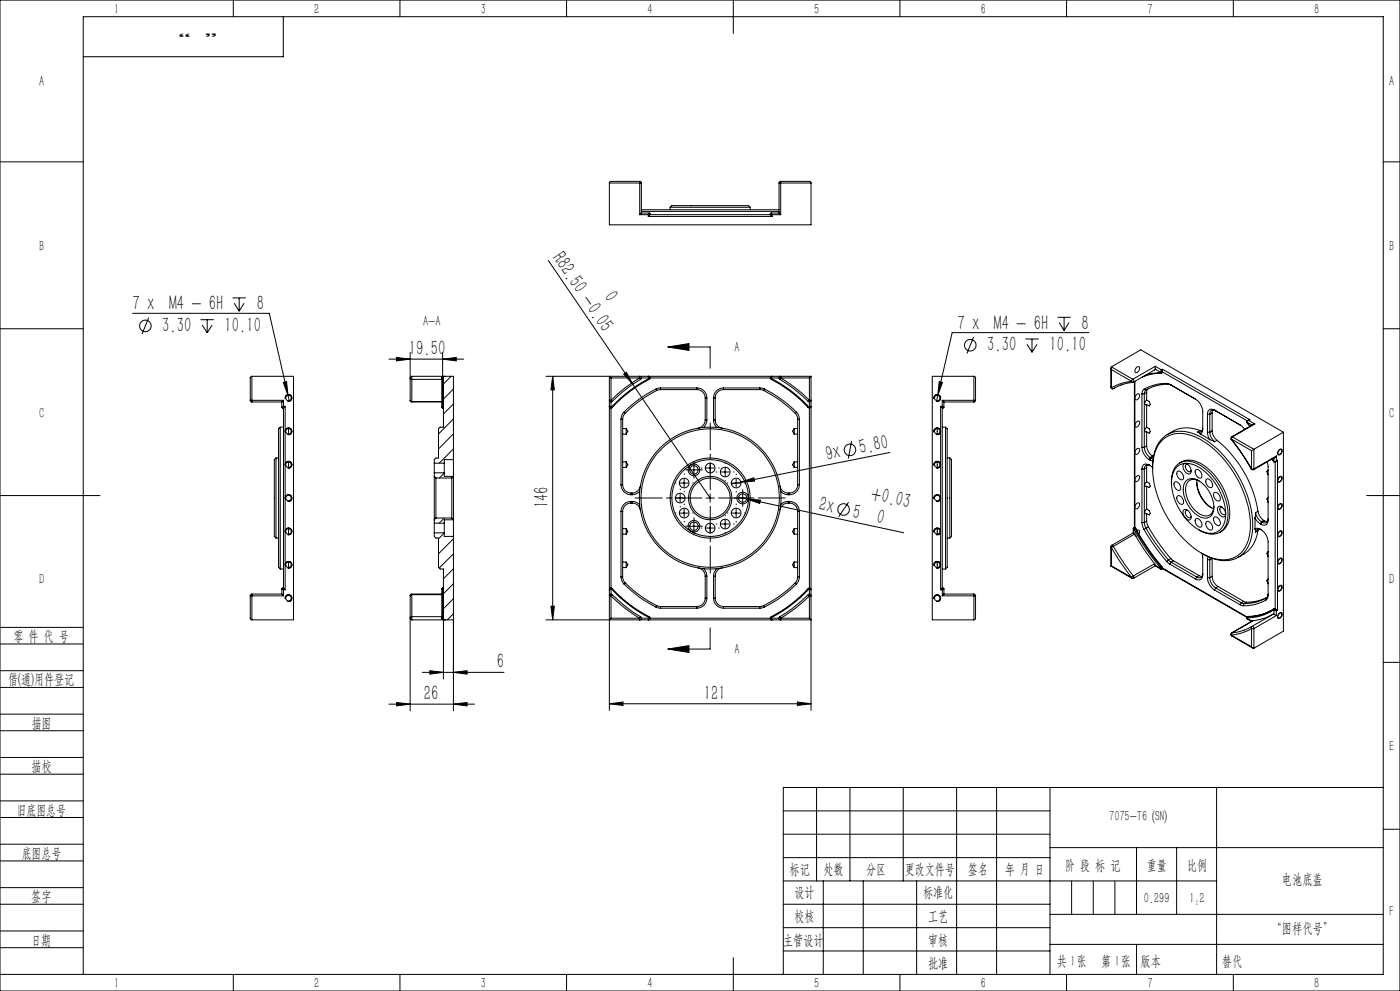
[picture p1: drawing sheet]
<svg xmlns="http://www.w3.org/2000/svg" width="420mm" height="297mm" viewBox="0 0 420 297" stroke-linecap="round" stroke-linejoin="round" font-family="sans-serif">
<defs><g id="words">
<g font-size="6.3">
<text x="165.5" y="77.4" transform="rotate(56 165.5 77.4)">R82.50 -0.05</text>
<text x="181.1" y="89.1" transform="rotate(56 181.1 89.1)">0</text>
<text x="39.8" y="93">7 x M4 - 6H</text>
<text x="77" y="93">8</text>
<text x="48.7" y="99.5">3.30</text>
<text x="67.4" y="99.5">10.10</text>
<text x="287.2" y="98.8">7 x M4 - 6H</text>
<text x="324.5" y="98.8">8</text>
<text x="122.7" y="106.4">19.50</text>
<text x="296.1" y="105.3">3.30</text>
<text x="314.9" y="105.3">10.10</text>
<text x="258.2" y="136.1" transform="rotate(-11 258.2 136.1)">5.80</text>
<text x="248.1" y="138.1" transform="rotate(-11 248.1 138.1)">9x</text>
<text x="261.1" y="149.9" transform="rotate(12 261.1 149.9)">+0.03</text>
<text x="164.6" y="152.4" transform="rotate(-90 164.6 152.4)">146</text>
<text x="245.5" y="152.9" transform="rotate(12 245.5 152.9)">2x</text>
<text x="255.5" y="155.1" transform="rotate(12 255.5 155.1)">5</text>
<text x="262.8" y="156.6" transform="rotate(12 262.8 156.6)">0</text>
<text x="149" y="200.2">6</text>
<text x="127.2" y="209.8">26</text>
<text x="211.2" y="209.6">121</text>
</g>
<g font-size="4.4">
<text x="34.2" y="4.1">1</text>
<text x="94.2" y="4.1">2</text>
<text x="144.2" y="4.1">3</text>
<text x="194.2" y="4.1">4</text>
<text x="244.2" y="4.1">5</text>
<text x="294.2" y="4.1">6</text>
<text x="344.2" y="4.1">7</text>
<text x="394.2" y="4.1">8</text>
<text x="11.7" y="25.9">A</text>
<text x="416.7" y="25.9">A</text>
<text x="11.7" y="75.1">B</text>
<text x="416.7" y="75.1">B</text>
<text x="126.9" y="97.7">A-A</text>
<text x="220.3" y="105.5">A</text>
<text x="11.7" y="125.1">C</text>
<text x="416.7" y="125.1">C</text>
<text x="11.7" y="175.1">D</text>
<text x="416.7" y="175.1">D</text>
<text x="4" y="192">零 件 代 号</text>
<text x="220.3" y="196">A</text>
<text x="2.5" y="205.1">借(通)用件登记</text>
<text x="9.5" y="218.1">描图</text>
<text x="416.7" y="225.1">E</text>
<text x="9.5" y="231.1">描校</text>
<text x="5" y="244.2">旧底图总号</text>
<text x="332.8" y="246.2">7075-T6 (SN)</text>
<text x="6.5" y="257.2">底图总号</text>
<text x="236.9" y="261.9">标记</text>
<text x="247.1" y="261.9">处数</text>
<text x="259.9" y="261.9">分区</text>
<text x="271.5" y="261.9">更改文件号</text>
<text x="290.4" y="261.9">签名</text>
<text x="301.5" y="261.9">年 月 日</text>
<text x="319.5" y="260.6">阶 段 标 记</text>
<text x="344" y="260.6">重量</text>
<text x="356.1" y="260.6">比例</text>
<text x="238.3" y="268.9">设计</text>
<text x="276.9" y="268.9">标准化</text>
<text x="384.6" y="264.8">电池底盖</text>
<text x="9.4" y="270.1">签字</text>
<text x="343.2" y="270.7">0.299</text>
<text x="356.8" y="270.7">1:2</text>
<text x="416.8" y="274.4">F</text>
<text x="238.3" y="276.1">校核</text>
<text x="278.4" y="276">工艺</text>
<text x="381.5" y="279.6">“图样代号”</text>
<text x="9.4" y="283.2">日期</text>
<text x="234.9" y="283.3">主管设计</text>
<text x="278.4" y="283.3">审核</text>
<text x="278.4" y="290.2">批准</text>
<text x="317.1" y="289.4">共 张</text>
<text x="321.1" y="289.4">1</text>
<text x="330.3" y="289.4">第 张</text>
<text x="334.5" y="289.4">1</text>
<text x="342.1" y="289.4">版本</text>
<text x="34.2" y="296.2">1</text>
<text x="94.2" y="296.2">2</text>
<text x="144.2" y="296.2">3</text>
<text x="194.2" y="296.2">4</text>
<text x="244.2" y="296.2">5</text>
<text x="294.2" y="296.2">6</text>
<text x="344.2" y="296.2">7</text>
<text x="394.2" y="296.2">8</text>
</g>
<text font-size="4.4" fill="#0a0605" x="366.6" y="289.4">替代</text>
<g font-size="4.1" fill="#0a0605">
<text x="57.3" y="8" transform="rotate(-180 57.3 8)">”</text>
<text x="65.3" y="8" transform="rotate(-180 65.3 8)">“</text>
</g>
</g></defs>
<g fill="none" stroke="#000" stroke-width=".3">
<path d="M0 0h420v297h-420zM70 0v5M85 5v12h-60M120 0v5M170 0v5M220 0v10M270 0v5M320 0v5M370 0v5M0 48.5h25M182.8 54.9v12.5h60.5v-12.5M182.8 54.9h9.1"/>
<path d="M191.9 54.4l.5 .5M191.9 54.4h-8.7l-.4 .5M191.9 54.4v.5M191.9 54.9h.5M191.9 54.9v9.4M192.4 54.9v8.9M233.7 54.9h.5M233.7 54.9v8.9M234.2 54.4l-.5 .5M234.2 54.4v.5M234.2 54.4h8.7l.4 .5M234.2 54.9v9.4"/>
<path d="M234.2 54.9h9.1M415 48.5h5M164.5 78.1l48.5 71.2M191.9 64.3h2.6M192.4 63.8l-.5 .5M192.4 63.4h41.3M192.4 62.9h41.3M192.4 63.8h2.4M194.5 64.3v.6M194.5 64.9h37.1M194.8 63.8l-.3 .5M194.8 63.8l.2 .3"/>
<path d="M195 64.3l-.5 .6M195 64.1l-.5 .2M195 64.1v.2M195 64.3h36.1M201 62.1h24.1M201 62.1a2.09 2.09 0 0 1 2.2-.5h19.4a2.54 2.54 0 0 1 2.5 .5M201 62.1v.8M225.1 62.1v.8M231.1 64.3l.5 .6M231.1 64.1l.5 .2M231.1 64.1v.2M231.4 63.8l.2 .5"/>
<path d="M231.4 63.8l-.3 .3M231.4 63.8h2.3M231.6 64.3h2.6M231.6 64.3v.6M233.7 63.8l.5 .5M0 98.5h25M39.8 93.9h41l5.6 24.6M44.6 95.2l-2 5M60.2 95.8h3.9M60.7 97.4l1.5 2.4M62.2 95.8v4M63.6 97.4l-1.4 2.4"/>
<path d="M69.8 89.3h3.9M70.3 90.9l1.5 2.4M71.8 89.3v4M73.2 90.9l-1.4 2.4M317.3 95.1h3.9M317.7 96.7l1.5 2.4M319.2 95.1v4M320.7 96.7l-1.5 2.4M326.6 99.7h-41l-4.3 18.8M415 98.5h5M75.1 120l.5 .5M75.1 120h.5"/>
<path d="M75.6 112.8l-.5 .4v6.8M75.6 120v.5M75.6 112.8h12.5v73h-12.5M75.6 120h9.5M75.6 112.8v7.2M85 114.6l1-.2 .4 4.1zM85.1 120l-.5 .5M85.1 120v1.8M85.6 119.5a1 1 0 0 1 .9-1.2 1 1 0 0 1 1 1 1 1 0 0 1-1.2 .9M86.4 118.5l.3 1.6M116.7 107.6h22.4M119 107.1l4 .5-4 .6z"/>
<path d="M123 105.6v7.7M123 120l.5 .5M123 113.3l.5 .4M123 113.3v6.7M123 120l.5 .3M123.5 112.8v.9M123.5 112.8l-.5 .5M123.5 113.7v6.6M123.5 112.8h12.5v25M123.5 113.7h9M132.5 113.3l.5-.5-.2 .5M132.5 113.5l.3 .2"/>
<path d="M132.5 113.3v.2M132.5 113.3h.3M132.5 113.5v8.5M132.8 107.6l4.1-.5v1.1zM132.8 105.6v7.7M132.8 113.3v.4M132.8 113.7v8.4M132.8 113.7h.2M133.5 112.8l-.5 .4v14.8h-1l-.4 .5v8.8h-.8l-.5 .5v1M135.4 112.8l-2.4 2.3M136 116.6l-3 3M163.8 112.8h79.5"/>
<path d="M165.8 112.8l.5 4h-1zM165.8 112.8v73M183.3 113.3l-.5-.5v100.1M183.3 120h-.4a.44 .44 0 0 0 .2 .5 .44 .44 0 0 0 .6-.2M183.3 120l.4 .3M183.3 113.3v6.7M183.3 113.3h8.6M187.1 112.1l.8-.6 1.9 3.7zM191.9 113.3v-.4a.44 .44 0 0 1 .5 .3 .44 .44 0 0 1-.2 .5M191.9 113.3a42.4 42.4 0 0 0-8.6 6.7M191.9 113.3l.3 .4M192.2 113.7a42.7 42.7 0 0 0-8.5 6.6"/>
<path d="M192.4 113.3h2.4M194.6 113.5a40.7 40.7 0 0 0-11.1 8.5M194.6 113.5l.1 .2M194.7 113.7a40.3 40.3 0 0 0-11 8.4M194.8 113.3l-.2 .2M194.8 113.3l-.3-.5 .5 .5M194.8 113.3h.2M195 113.3l-.3 .4M195 113.3h36.1M196.8 116.6a35.2 35.2 0 0 0-9.6 6.9M196.8 116.6l.2 .4M197 117a35.7 35.7 0 0 0-9.5 6.9"/>
<path d="M198.2 116.3l-1.4 .3M198.2 116.8l-1.2 .2M198.2 116.3h10.9M198.2 116.3v.5M198.2 116.8h10.9M200.3 104l6.4-1v2zM200.3 104h12.7v6.3M209.1 116.3a2.99 2.99 0 0 1 3 3M209.1 116.8a2.53 2.53 0 0 1 2.5 2.5M209.1 116.3v.5M211.6 119.3v6.6M211.6 119.3h.5"/>
<path d="M212.1 119.3v6.6M214.1 119.3v6.6M214.1 119.3h.5M214.6 119.3v6.6M217.1 116.3a2.99 2.99 0 0 0-3 3M217.1 116.8a2.53 2.53 0 0 0-2.5 2.5M217.1 116.3h10.9M217.1 116.3v.5M217.1 116.8h10.9M228 116.3l1.3 .3M228 116.8l1.1 .2M228 116.3v.5"/>
<path d="M229.1 117a35.7 35.7 0 0 1 9.5 6.9M229.3 116.6a36.7 36.7 0 0 1 9.6 6.9M229.3 116.6l-.2 .4M231.1 113.3l.3 .4M231.1 113.3h.3M231.1 113.3l.5-.5-.2 .5M231.4 113.3l.1 .2M231.4 113.3h2.3M231.4 113.7a40.3 40.3 0 0 1 11 8.4M231.5 113.5l-.1 .2M231.5 113.5a40.7 40.7 0 0 1 11.1 8.5M234 113.7a42.7 42.7 0 0 1 8.5 6.6"/>
<path d="M234.2 113.3v-.4a.44 .44 0 0 0-.5 .3 .44 .44 0 0 0 .3 .5M234.2 113.3l-.2 .4M234.2 113.3a42.4 42.4 0 0 1 8.6 6.7M234.2 113.3h8.6M242.8 120l-.3 .3M242.8 120h.4a.41 .41 0 0 1-.2 .5 .41 .41 0 0 1-.5-.2M242.8 113.3v6.7M243.3 112.8l-.5 .5M243.3 112.8v100.1M280.2 119.5a.99 .99 0 0 1 .9-1.2 .99 .99 0 0 1 1.1 1.1 .99 .99 0 0 1-1.3 .8M281.3 118.5l-.3 1.6M281.8 114.4l1 .2-1.5 3.9z"/>
<path d="M282.7 120l.5 .5M282.7 120v1.8M282.7 120h9.5M292.1 101l-2 4.9M292.2 112.8l.5 .4v6.8M292.2 120h.5M292.2 120v.5M292.2 112.8h-12.5v73h12.5M292.2 112.8v7.2M292.7 120l-.5 .5M307.6 101.6h4M308.1 103.2l1.5 2.4"/>
<path d="M309.6 101.6v4M311.1 103.2l-1.5 2.4M333.3 116.1a.49 .49 0 0 0 .7 .4M333.3 116.1l.1 .1M333.3 110.3v5.8M333.4 110v.8M333.4 116.2l.6 .3M333.4 110l6.4 3.7M333.4 110l8.8-5.2 42.8 24.7M333.4 110.8l6.1 3.5M333.4 110.8v5.4M334.3 116.3l-.3 .2"/>
<path d="M336.4 115.4l-2.4 1.1M339.5 114.3a14.2 14.2 0 0 0-6.1 1.9M339.5 114.3l.4 .3M339.8 113.7l-.3 .6M339.8 113.7l.3 .3v.5M339.9 114.6l-3.6 .8M340.1 114.5l-.2 .1M340.3 114.4v43.6M340.5 114.3v43.8M340.8 118.5a.62 .62 0 0 1 1-.4 .62 .62 0 0 1-.1 1.1 .61 .61 0 0 1-.6 .7 .61 .61 0 0 1-.6-.8zM340.8 110.3a.63 .63 0 0 1 1-.3 .63 .63 0 0 1-.1 1 .62 .62 0 0 1-.5 .7 .62 .62 0 0 1-.7-.5zM342.6 118v16.1"/>
<path d="M342.6 118h.7M343.2 116.7l-.4 .3-.2 1M343.2 116.7l.6 .2M343.3 118v16.1M343.8 116.9l-.4 .4-.1 .7M343.9 116.8l-.1 .1M344 119.9a.8 .8 0 0 0-.5 .7 .8 .8 0 0 0 .3 .7l.2-.1M344 117.6v2.3M344 119.9l.8 .4 .3 .9-.3 .5-.8-.5M344 117.6l-.7 .4M344.4 116.6l-.4 1M346.4 112l-3.7 1"/>
<path d="M346.6 109.8v.8M346.6 110.6l-6.5 3.9M346.6 109.8l1.8 1M346.6 109.8l-6.8 3.9M346.6 110.6l1.6 1M348.1 111.7l.2 .1M348.1 111.7l-2.1 .2-2.2 .5M348.2 111.6h.4M348.2 111.6l-.1 .1M348.3 111.8l-2 .2M348.4 110.8l.2 .8M348.4 110.8l-.2 .8"/>
<path d="M348.5 111.8h-.2M348.6 111.6l-.1 .2M348.8 111.5l-.3 .3M348.8 110.7v.8M348.8 110.7l26.2 15.1M348.8 110.7l-.4 .1M348.8 111.5l25.4 14.6M350 114.9l1 .3M350 114.9a13.7 13.7 0 0 0-6.8 1.8M350 114.9l.5 .3M350.5 115.2l.8 .2M350.5 115.2a13.4 13.4 0 0 0-6.7 1.7"/>
<path d="M351 115.2l7.7 4.5a4.6 4.6 0 0 1 2.1 3.6v5.4a1.53 1.53 0 0 1-.7 1.4M351 115.2l.3 .2M351.3 115.4l7.4 4.3M75.6 120.5h9M82.8 137.3v24M82.8 137.3a2.26 2.26 0 0 0-.5 2.3v21.2l.5 .5M82.8 137.3h.8M84.1 128v42.5M84.1 128l-.5 .5v41.5l.5 .5M84.1 128h1M84.6 122l.2 .3M84.6 120.5v1.5"/>
<path d="M84.8 122.3h.3M85.1 121.8l-.3 .5M85.1 121.8l-.5 .2M85.1 121.8h.4M85.1 122.3v53.9M85.5 121.8l-.4 .5M85.5 121.8v54.9M85.6 129.5a1.01 1.01 0 0 1 .9-1.2 1.01 1.01 0 0 1 1.1 1.1 1.01 1.01 0 0 1-1.3 .8M85.6 139.5a1 1 0 0 1 .9-1.2 1 1 0 0 1 1 1 1 1 0 0 1-1.2 .9M86.6 128.4v1.7M86.6 138.4v1.7M123.5 120.3v.2"/>
<path d="M123.5 120.5h9M123.5 120.3h9M130.3 138.8v2.9M130.3 138.8h3M132.5 122l.3 .1M132.5 122l.3 .3M132.8 122.1v.2M132.8 122.3h.2M132.8 122.1h.2M133.3 138.8v2.9M136 121.1l-3 3M136 125.6l-4.4 4.5"/>
<path d="M136 130l-4.4 4.5M136 134.5l-4.2 4.3M136 137.8v5M136 137.8h-2.7v1M183.3 122v.3M183.3 122l-.5-.2 .5 .5M183.3 120.5v1.5M183.3 122.3v53.9M183.5 122l.2 .1M183.5 122h-.2M183.7 122.1l-.4 .2M186.3 125.7v19.6"/>
<path d="M186.3 125.7h.5M186.8 125.7v19.6M186.8 128.4h1.1M186.8 130.1h1.1M186.8 138.4h1.1M187.2 123.5l-.7 1-.2 1.2M187.2 123.5l.3 .4M187.5 123.9l-.6 1-.1 .8M187.9 128.4v1.7M187.9 138.4v1.7M187.9 128.4l.4 .9-.4 .8M187.9 138.4l.4 .9-.4 .8"/>
<path d="M207.3 139.3a11.5 11.5 0 0 1 17.2 10M207.3 139.3a11.5 11.5 0 0 0 0 19.9M208.2 139.6v2.5M211.6 125.9a2.51 2.51 0 0 1-2.1 2.4M211.6 125.9h.5M212.1 125.9a3.2 3.2 0 0 1-1.1 2.2M213 139v2.5M214.1 125.9a2.84 2.84 0 0 0 1 2.2M214.1 125.9h.5M214.6 125.9a2.51 2.51 0 0 0 2 2.4M238.3 128.4v1.7M238.3 138.4v1.7"/>
<path d="M238.3 128.4h1M238.3 130.1h1M238.3 138.4h1M238.3 128.4l-.5 .9 .5 .8M238.3 138.4l-.5 .9 .5 .8M238.6 123.9l.5 .8 .2 1M238.9 123.5l.7 1 .2 1.2M238.9 123.5l-.3 .4M239.3 125.7h.5M239.3 125.7v19.6M239.8 125.7v19.6M242.4 122.1l.4 .2"/>
<path d="M242.6 122l-.2 .1M242.6 122h.2M242.8 122v.3M242.8 122l.5-.2-.5 .5M242.8 120.5v1.5M242.8 122.3v53.9M255.5 132.2l-1 5.2M267 135.6l-44.7 8.9M280.2 129.5a1 1 0 0 1 .9-1.2 1 1 0 0 1 1.1 1.1 1 1 0 0 1-1.3 .8M280.2 139.5a.99 .99 0 0 1 .9-1.2 .99 .99 0 0 1 1.1 1.1 .99 .99 0 0 1-1.3 .8M281.2 128.4v1.7M281.2 138.4v1.7"/>
<path d="M282.2 121.8l.5 .5M282.2 121.8h.5M282.2 121.8v54.9M282.7 121.8l.2 .5M282.7 121.8l.5 .2M282.7 122.3h.2M282.7 128h1M282.7 122.3v53.9M283.2 122l-.3 .3M283.2 120.5h9M283.2 120.5v1.5M283.7 128v42.5"/>
<path d="M283.7 128l.5 .5v41.5l-.5 .5M284.2 137.3h.7M284.9 137.3v24M284.9 137.3l.5 .5v23l-.5 .5M340.8 126.6a.62 .62 0 0 1 .9-.3 .62 .62 0 0 1 0 1 .63 .63 0 0 1-.5 .7 .63 .63 0 0 1-.7-.5zM340.8 134.8a.62 .62 0 0 1 1-.3 .62 .62 0 0 1-.1 1 .62 .62 0 0 1-.5 .7 .62 .62 0 0 1-.7-.5zM342.6 134.1a4.6 4.6 0 0 0 2.1 3.6M342.6 134.1h.7M343.3 134.1a4 4 0 0 0 1.8 3M344 133.6a3.9 3.9 0 0 0 1.8 3.1M344 128.1a.79 .79 0 0 0-.5 .6 .79 .79 0 0 0 .3 .8l.2-.1M344 121.2v6.9"/>
<path d="M344 129.4v4.2M344 128.1l.8 .4 .3 .9-.3 .5-.8-.5M344 133.6l-.7 .5M344.2 139.3l-.2 .9M344.7 139.3l1.1 .9M344.7 139.3a1.32 1.32 0 0 0-1.5-.1 1.32 1.32 0 0 0-.6 1.4M344.7 139.3l.3 .2a1.07 1.07 0 0 0-1.2-.1 1.07 1.07 0 0 0-.5 1.2M344.7 137.7l.2 .2M344.9 137.9l1 .2M345.1 137.1l-.4 .6M345.1 137.1l.2 .1M345.3 137.2l.6 .3"/>
<path d="M345.3 137.2l-.4 .7M345.8 136.7l.2 .1M345.8 136.7l-.7 .4M346 136.8h.1M346 136.8l-.7 .4M348.5 132.1a8.3 8.3 0 0 1 9.7-1.3 29.7 29.7 0 0 1 14.7 16.3 22 22 0 0 1 1.2 15.8 7.9 7.9 0 0 1-10.5 4.3 28.5 28.5 0 0 1-15.1-15.5 22.5 22.5 0 0 1-1.7-16.9l.7-1.5zM353.9 138.7a6 6 0 0 1 6.9 .5 18.2 18.2 0 0 1 8 16.1 5.5 5.5 0 0 1-2.9 4.3M355.1 139.1a1.7 1.7 0 0 1 2.2 1.5 .97 .97 0 0 1-.4 1.4 .97 .97 0 0 1-1.3-.6 2.08 2.08 0 0 1-.5-2.3zM355.5 138.9a10.5 10.5 0 0 1 8.4 5 18 18 0 0 1 3.8 10.2M355.5 138.9a4.8 4.8 0 0 0-4.1 5.4 17.5 17.5 0 0 0 4.1 10.8M356.3 139.2a.66 .66 0 0 0-.7 .3 .66 .66 0 0 0 .1 .8 1 1 0 0 0 1.6 .8v-.1M359.3 129.5l.8 .6"/>
<path d="M360 129a9.8 9.8 0 0 0-9.8 1.2M360 129l.6 .1M360 129l-.7 .5M360.1 130.1l2.8 1.7M360.8 128.3a1.06 1.06 0 0 1-1.5 1.2M362.2 129.5l.2 1.1 .5 1.2M362.2 124.1v5.4M362.2 124.1h.7M362.2 129.5h.7M362.9 131.8l1.5 .6M362.9 129.5a3.8 3.8 0 0 0 1.5 2.9M362.9 124.1v5.4"/>
<path d="M363.6 129.1a4.1 4.1 0 0 0 1.5 2.9M363.6 123.8v5.3M363.6 123.8l-.7 .3M363.6 129.1l-.7 .4M363.9 122.9l-.3 .9M364.3 122.9a1.29 1.29 0 0 0-1.5-.1 1.29 1.29 0 0 0-.6 1.3M364.3 122.9l7.7 4.5M364.3 122.9l.4 .2M364.7 123.1a1.08 1.08 0 0 0-1.2-.1 1.08 1.08 0 0 0-.6 1.1M364.7 123.1l7.4 4.3M365.1 132a34.4 34.4 0 0 1 12.3 21.2M365.1 132l-.7 .4"/>
<path d="M369.4 131.7l2.5 3.3 3.5 5.6M369.4 131.5a62.7 62.7 0 0 1 6.1 9M369.4 131.5v.2M369.4 131.5l6.1 3.6M369.5 130.9l-.2 .4 .1 .4M369.5 130.9h.2M369.7 130.9l-.3 .6M369.7 130.9l6.5 3.8M372 127.4l1.4 1.3M374 126.4l.2 .4M374 126.4l.1 .1M374.1 126.5l.1 .2"/>
<path d="M374.1 126.5l1.5 .9M374.2 126.7l.8 1-.8-.9M374.2 126.7v.1M374.3 126l-.3 .4M374.6 126l-.5 .5M374.6 126h-.3M374.6 126l1.8 1.1M375 125.8l-.7 .2M375 125.8l-.4 .2M375.5 135.1v5.4M376.2 134.7l-.7 .4M376.2 134.7v5.8"/>
<path d="M376.4 127.1l-6.9 3.8M376.4 127.1l-6.7 3.8M380.1 138.4l.3 1.5v16a1.3 1.3 0 0 1-.6 1.3 1.3 1.3 0 0 1-1.5-.1M381.6 137.5l.4 .7M381.7 137.5l.4 .7M382 138.2l.2 .3M382 138.2h.1M382.1 138.2l.1 .2M382.2 138.4v.1M382.2 137.2v1.2M382.6 138.5v43.9M382.9 138.1l-.2 .4h-.5"/>
<path d="M382.9 136.7l-.3 .4-6.5 3.7M382.9 138.1l-.7 .3M382.9 136.7v1.4M382.9 136.7l-6.7 3.8M383.3 137.9l-.6 .5M383.3 137.9v44.9M383.3 137.9l-.4 .2M383.6 135.1l.5-.4a.8 .8 0 0 1 .4 1 .8 .8 0 0 1-.9 .5l-.2-.4zM383.8 134.8a.57 .57 0 0 1 .8-.1 .57 .57 0 0 1 0 .9 .73 .73 0 0 1-.5 .7 .73 .73 0 0 1-.8-.2l.1-.7zM385 129.5v59.7l-8.8 5.1M385 129.5l-8.8 5.2M0 148.5h30"/>
<path d="M85.6 159.5a1 1 0 0 1 .9-1.2 1 1 0 0 1 1 1 1 1 0 0 1-1.2 .9M85.6 149.5a1.01 1.01 0 0 1 .9-1.2 1.01 1.01 0 0 1 1.1 1.1 1.01 1.01 0 0 1-1.3 .8M86.6 158.4v1.7M130.3 156.8v2.9M130.3 142.8v13M130.3 159.7v1.1l.5 .5h.8v8.7l.4 .5h1v33M130.3 141.7v1.1M130.3 155.8v1M130.3 141.7h3M130.3 142.8l.5 .5M130.3 156.8h3M130.3 159.7h3"/>
<path d="M130.8 143.3v12M130.8 143.3h4.7M130.8 155.3h4.7M130.8 155.3l-.5 .5M133.3 159.7l-1.7 1.8M133.3 155.3l-1.6 1.5M133.3 141.8l-1.5 1.5M133.3 156.8v2.9M133.3 159.7v1.1h2.7M133.3 141.7v1.1h2.7M135.5 143.3v12M135.5 155.3l.5 .5"/>
<path d="M136 155.8v5M136 142.8v13M136 155.8h-2.7v1M136 142.8l-.5 .5M186.3 145.3a2.99 2.99 0 0 0 3 3M186.3 153.3v19.6M186.3 145.3h.5M186.3 153.3h.5M186.8 145.3a2.53 2.53 0 0 0 2.5 2.5M186.8 153.3v19.6M186.8 140.1h1.1M186.8 158.4h1.1"/>
<path d="M187.9 158.4v1.7M187.9 158.4l.4 .9-.4 .8M189.3 150.3a2.98 2.98 0 0 0-3 3M189.3 150.8a2.53 2.53 0 0 0-2.5 2.5M189.3 150.3h.4M189.3 148.3h.4M189.3 147.8v.5M189.3 150.3v.5M189.3 147.8h.4M189.3 150.8h.4M189.7 150.8a2.5 2.5 0 0 1 2.4 2.1M189.7 150.3a2.84 2.84 0 0 1 2.2 1"/>
<path d="M189.7 147.8v.5M189.7 150.3v.5M191.9 147.2a3.2 3.2 0 0 1-2.2 1.1M192.1 145.7a2.59 2.59 0 0 1-2.4 2.1M202.8 149.3h2.5M204 153.8h2.5M204 144.8h2.5M204 148v2.5M205.2 143.5v2.5M205.2 152.5v2.5M206.9 157.7h2.5M206.9 140.8h2.5"/>
<path d="M208.2 156.5v2.5M211.8 158.3h2.5M211.8 140.3h2.5M211.8 149.3h2.5M213 148v2.5M213 157v2.5M216.3 157.1h2.5M216.3 141.5h2.5M217.6 140.2v2.5M217.6 155.8v2.5M219.6 153.8h2.5M219.6 144.8h2.5"/>
<path d="M220.8 143.5v2.5M220.8 152.5v2.5M221.5 149.3h2.5M221.6 149l2.4 .5M222.3 144.5l3.9-1.3 .2 1zM222.3 144.5l-2.9 .6M222.8 148v2.5M224 149.5l4.1 .4-.2 1zM224 149.5l47.1 10.2M224.5 149.3a11.5 11.5 0 0 1-17.2 9.9M234 145.7a2.51 2.51 0 0 0 2.5 2.1M234.2 147.2a3.2 3.2 0 0 0 2.3 1.1"/>
<path d="M236.5 150.3a2.84 2.84 0 0 0-2.3 1M236.5 150.8a2.43 2.43 0 0 0-2.5 2.1M236.5 147.8v.5M236.5 150.3v.5M236.5 150.3h.3M236.5 148.3h.3M236.5 147.8h.3M236.5 150.8h.3M236.8 150.3a2.98 2.98 0 0 1 3 3M236.8 150.8a2.47 2.47 0 0 1 2.5 2.5M236.8 147.8v.5M236.8 150.3v.5"/>
<path d="M238.3 158.4v1.7M238.3 140.1h1M238.3 158.4h1M238.3 158.4l-.5 .9 .5 .8M239.3 145.3a2.47 2.47 0 0 1-2.5 2.5M239.3 145.3h.5M239.3 153.3h.5M239.3 153.3v19.6M239.8 145.3a2.99 2.99 0 0 1-3 3M239.8 153.3v19.6M254.6 150.5l-3 4.4M280.2 159.5a.99 .99 0 0 1 .9-1.2 .99 .99 0 0 1 1.1 1.1 .99 .99 0 0 1-1.3 .8"/>
<path d="M280.2 149.5a1 1 0 0 1 .9-1.2 1 1 0 0 1 1.1 1.1 1 1 0 0 1-1.3 .8M281.2 158.4v1.7M340 159.7l.1 .1M340 158.4l.1 .1M340 159.7l-6.5 3.7M340 158.4v1.3M340.1 158.1l-.1 .3M340.1 159.8l.3 .3M340.1 158.5l.2 .2M340.1 158.1l.2 .1M340.1 158.5v1.3M340.3 158.7a67.4 67.4 0 0 0 7.8 11.4"/>
<path d="M340.3 158.2l.3 .3M340.3 158.2l-.2 .3M340.3 158l.2 .1M340.3 158l-.2 .1M340.5 158.1l.2 .3M340.6 158.5l-.3 .2M340.6 158.5a68.7 68.7 0 0 0 7.8 11.4M340.7 158.4a68.7 68.7 0 0 0 7.8 11.4M340.7 158.4l-.1 .1M340.8 143a.62 .62 0 0 1 .9-.4 .62 .62 0 0 1 0 1 .63 .63 0 0 1-.5 .7 .63 .63 0 0 1-.7-.4zM340.8 151.1a.62 .62 0 0 1 1-.3 .62 .62 0 0 1-.1 1 .62 .62 0 0 1-.5 .7 .62 .62 0 0 1-.7-.5zM340.8 159.3a.62 .62 0 0 1 .9-.3 .62 .62 0 0 1 0 1 .62 .62 0 0 1-.5 .7 .62 .62 0 0 1-.7-.5z"/>
<path d="M342.6 156.6l.6 2.1M342.6 140.6v16M342.6 140.6h.7M342.6 156.6h.7M343.2 158.7a61.8 61.8 0 0 0 6.8 9.6M343.3 156.6l.5 1.7M343.3 140.6v16M343.8 158.3a66 66 0 0 0 6.7 9.5M343.8 158.3l-.6 .4M344 156.2l.5 1.7M344 152.6a.8 .8 0 0 0-.5 .6 .8 .8 0 0 0 .3 .8l.2-.1M344 144.4a.8 .8 0 0 0-.5 .6 .8 .8 0 0 0 .3 .8l.2-.1"/>
<path d="M344 140.2v4.2M344 145.7v6.9M344 153.9v2.3M344 152.6l.8 .4 .3 .9-.3 .4-.8-.4M344 144.4l.8 .4 .3 .9-.3 .5-.8-.5M344 140.2l-.7 .4M344 156.2l-.7 .4M344.5 157.9a60.1 60.1 0 0 0 6.8 9.5M344.5 157.9l-.7 .4M345.8 140.4a10.8 10.8 0 0 1 4.4-10.2 10.1 10.1 0 0 1 9.7 .6 32.7 32.7 0 0 1 15.9 27.6 9.9 9.9 0 0 1-5 9 11.7 11.7 0 0 1-10.4-1.6M351.4 144.7a5.7 5.7 0 0 1 3.7-6.4 9.3 9.3 0 0 1 7.8 3.4 17.6 17.6 0 0 1 5.3 14.5 4.7 4.7 0 0 1-7.3 3.3l-1.3-.8M352.4 144.5a1.63 1.63 0 0 1 1.5 2.4 1.71 1.71 0 0 1-1.5-2.4z"/>
<path d="M353.1 141.4a1.32 1.32 0 0 1 1.9 1.3 .78 .78 0 0 1-.3 1.1 .78 .78 0 0 1-1-.4l-.6-.9zM353.3 148.6a1.64 1.64 0 0 1 1.5 2.5 1.73 1.73 0 0 1-1.5-2.5zM355 153a1.47 1.47 0 0 1 2.2 1.2 .92 .92 0 0 1 .2 1.1 .92 .92 0 0 1-1.1 .4 2.41 2.41 0 0 1-1.3-2.7zM355.6 144.3a3.3 3.3 0 0 1 4.8 .3 9.5 9.5 0 0 1 3.6 8.7 2.75 2.75 0 0 1-4.6 1.3 9.5 9.5 0 0 1-4.2-9.5zM356.3 153a.66 .66 0 0 0-.7 .3 .66 .66 0 0 0 .1 .8 1 1 0 0 0 1.6 .8v-.2M358.6 140.9a1.32 1.32 0 0 1 1.9 1.3 .78 .78 0 0 1-.3 1.1 .78 .78 0 0 1-1-.4l-.6-.9zM358.8 155.5a1.61 1.61 0 0 1 1.5 .8 1.61 1.61 0 0 1 0 1.7 1.71 1.71 0 0 1-1.5-2.5zM359.1 144.6a10.2 10.2 0 0 0 4.4 7.6M359.1 143.9a8.8 8.8 0 0 0 5 8.6M359.8 144.1a2.58 2.58 0 0 0-3-.1 2.58 2.58 0 0 0-1.1 2.7 8.8 8.8 0 0 0 5.8 7.9 2.47 2.47 0 0 0 2.7-2.8M361.9 156.3a1.61 1.61 0 0 1 1.6 .8 1.61 1.61 0 0 1 0 1.7 1.71 1.71 0 0 1-1.6-2.5zM361.9 143.6a1.61 1.61 0 0 1 1.6 .8 1.61 1.61 0 0 1 0 1.7 1.71 1.71 0 0 1-1.6-2.5z"/>
<path d="M364.3 155a1.61 1.61 0 0 1 1.5 .8 1.61 1.61 0 0 1 0 1.7 1.71 1.71 0 0 1-1.5-2.5zM364.3 147.6a1.64 1.64 0 0 1 1.5 2.5 1.73 1.73 0 0 1-1.5-2.5zM365.4 152a1.58 1.58 0 0 1 2.2 1.4 .95 .95 0 0 1-.2 1.4 .95 .95 0 0 1-1.4-.4 2.26 2.26 0 0 1-.6-2.4zM366.6 152a.66 .66 0 0 0-.7 .4 .66 .66 0 0 0 .1 .8 1 1 0 0 0 1.6 .8l.1-.2M367.7 154.1a5 5 0 0 1-4.4 5.7 10.9 10.9 0 0 1-7.8-4.7M375.4 140.6l.3 .2h.4M375.5 140.5h.7M375.5 140.5l-.1 .1M376.2 140.5l-.1 .3M376.5 158.5a2.26 2.26 0 0 1 2.9 1.2l.8 1.3 .2 1.4v16l-.2 1.1-.4 .3M376.5 155.2v3.3M376.5 155.2l.7 1 .9 .8"/>
<path d="M376.5 158.5l.2 1M376.7 153.7l-.2 1.5M376.7 153.7a4.1 4.1 0 0 0 1.7 2.6M377.4 153.2a4.3 4.3 0 0 0 1.7 2.8M377.4 159.1a9.6 9.6 0 0 1-6 7.9M377.4 153.2l-.7 .5M377.4 159.1l-.7 .4M377.6 158.6l-.2 .5M378.1 157l.2 .1M378.4 158.8a1.05 1.05 0 0 0-1.7 .7M378.4 156.3l-.3 .7M378.4 156.3l.3 .2"/>
<path d="M378.7 156.5l-.4 .6M379.1 156l.3 .1M379.1 156l-.7 .3M379.4 156.1l.8 .2M379.4 156.1l-.7 .4M380.4 140.9h.1M380.4 140.9l-.4 .5 .4 .8M380.4 142.2v.1M380.4 149.1h.1M380.4 149.1l-.4 .4 .4 .9M380.4 150.4h.1M380.4 142.2h.1"/>
<path d="M380.4 155.5a1.07 1.07 0 0 1-.5 1.1 1.07 1.07 0 0 1-1.2-.1M383.6 151.4l.5-.3a.8 .8 0 0 1 .4 .9 .8 .8 0 0 1-.9 .5l-.2-.4zM383.7 143a.57 .57 0 0 1 .8-.2 .57 .57 0 0 1 .1 .9 .7 .7 0 0 1-.5 .8 .7 .7 0 0 1-.8-.4zM383.7 159.4a.57 .57 0 0 1 .8-.2 .57 .57 0 0 1 .1 .9 .7 .7 0 0 1-.5 .7 .7 .7 0 0 1-.8-.3zM383.8 151.1a.57 .57 0 0 1 .8-.1 .57 .57 0 0 1 0 .9 .73 .73 0 0 1-.5 .7 .73 .73 0 0 1-.8-.2l.1-.7zM383.8 143.1l.3-.2a.8 .8 0 0 1 .4 1 .8 .8 0 0 1-.9 .5l-.2-.4zM383.8 159.4l.3-.2a.82 .82 0 0 1 .4 1 .82 .82 0 0 1-.9 .5l-.2-.4zM410 148.5h10M75.1 178.6h.5M75.1 178.6v6.7l.5 .5M75.6 178l-.5 .6M75.6 178v.6"/>
<path d="M75.6 178h9M75.6 178.6h9.5M75.6 178.6v7.2M82.8 161.3h.8M84.1 170.5h1M84.6 176.5l.5 .2M84.6 178l.5 .6M84.6 176.5v1.5M84.8 176.2l.3 .5M84.8 176.2l-.2 .3M84.8 176.2h.3M85.1 176.2l.4 .5"/>
<path d="M85.1 176.7h.4M85.1 176.7v1.9M85.6 179.5a1 1 0 0 1 .9-1.2 1 1 0 0 1 1 1.1 1 1 0 0 1-1.2 .8M85.6 169.5a1.01 1.01 0 0 1 .9-1.2 1.01 1.01 0 0 1 1.1 1.1 1.01 1.01 0 0 1-1.3 .8M86.6 168.4v1.7M123 178.6v6.7M123.5 178l-.5 .6M123.5 178.2v6.6M123.5 178.2l-.5 .4M123.5 178v.2M123.5 178h9M123.5 178.2h9"/>
<path d="M132.5 176.6v8.4M132.8 176.4l-.3 .2M132.8 176.4v8.4M132.8 176.2v.2M132.8 176.2l-.3 .4M132.8 176.2h.2M132.8 176.4h.2M136 161.5l-4.4 4.5M136 166l-4.2 4.2M136 170.5l-3 3M136 174.9l-3 3M136 179.4l-3 3.1"/>
<path d="M136 160.8v52.2M183.3 178.6a42.4 42.4 0 0 0 8.6 6.7M183.3 176.2l-.5 .5 .5-.2M183.3 176.5l.2 .1M183.3 176.2v.3M183.3 176.2l.4 .2M183.3 176.5v1.5M183.3 178.6v6.7M183.5 176.6a40.7 40.7 0 0 0 11.1 8.4M183.7 178.2a.39 .39 0 0 0-.6-.1 .39 .39 0 0 0-.1 .5h.3M183.7 178.2l-.4 .4M183.7 178.2a44.3 44.3 0 0 0 8.5 6.6"/>
<path d="M183.7 176.4l-.2 .2M183.7 176.4a39.3 39.3 0 0 0 11 8.4M186.3 172.9l.4 1.4 .5 .7M186.3 172.9h.5M186.8 172.9l.1 .7 .6 1.1M186.8 168.4h1.1M186.8 170.1h1.1M186.8 160.1h1.1M187.2 175a35.2 35.2 0 0 0 9.6 7M187.5 174.7a36.7 36.7 0 0 0 9.5 6.8M187.5 174.7l-.3 .3M187.9 168.4v1.7"/>
<path d="M187.9 168.4l.4 .9-.4 .8M209.5 170.2a2.51 2.51 0 0 1 2.1 2.5M211 170.4a3.2 3.2 0 0 1 1.1 2.3M211.6 179.3a2.53 2.53 0 0 1-2.5 2.5M211.6 172.7h.5M211.6 179.3h.5M211.6 172.7v6.6M212.1 179.3a3 3 0 0 1-3 3M212.1 172.7v6.6M214.1 179.3a3 3 0 0 0 3 3M214.1 172.7h.5M214.1 172.7v6.6"/>
<path d="M214.1 179.3h.5M214.6 179.3a2.53 2.53 0 0 0 2.5 2.5M214.6 172.7v6.6M215.1 170.4a2.84 2.84 0 0 0-1 2.3M216.6 170.2a2.51 2.51 0 0 0-2 2.5M238.3 168.4v1.7M238.3 168.4h1M238.3 170.1h1M238.3 160.1h1M238.3 168.4l-.5 .9 .5 .8M238.6 174.7a36.7 36.7 0 0 1-9.5 6.8M238.6 174.7l.3 .3"/>
<path d="M238.9 175a36.7 36.7 0 0 1-9.6 7M239.3 172.9l-.2 .9-.5 .9M239.3 172.9h.5M239.8 172.9l-.3 1.4-.6 .7M242.4 176.4l.2 .2M242.4 176.4a39.3 39.3 0 0 1-11 8.4M242.5 178.2a.39 .39 0 0 1 .5-.1 .39 .39 0 0 1 .2 .5h-.4M242.5 178.2a44.3 44.3 0 0 1-8.5 6.6M242.5 178.2l.3 .4M242.6 176.6a40.7 40.7 0 0 1-11.1 8.4M242.8 178.6a42.4 42.4 0 0 1-8.6 6.7M242.8 176.5l-.2 .1"/>
<path d="M242.8 176.2l.5 .5-.5-.2M242.8 176.2l-.4 .2M242.8 176.2v.3M242.8 176.5v1.5M242.8 178.6v6.7M280.2 179.5a.99 .99 0 0 1 .9-1.2 .99 .99 0 0 1 1.1 1.1 .99 .99 0 0 1-1.3 .8M280.2 169.5a1 1 0 0 1 .9-1.2 1 1 0 0 1 1.1 1.1 1 1 0 0 1-1.3 .8M281.2 168.4v1.7M282.2 176.7h.5M282.7 176.2l-.5 .5M282.7 176.2h.2M282.7 170.5h1"/>
<path d="M282.7 176.7v1.9M282.7 178.6h9.5M282.9 176.2l-.2 .5M282.9 176.2l.3 .3M283.2 176.5l-.5 .2M283.2 178l-.5 .6M283.2 178h9M283.2 176.5v1.5M284.2 161.3h.7M292.2 178l.5 .6M292.2 178.6h.5M292.2 178v.6"/>
<path d="M292.2 178.6v7.2M292.7 178.6v6.7l-.5 .5M333.3 163.9l.1 .2M333.3 163.9v5.7M333.3 169.6l6.3 3.7M333.4 164.1l2.1 3.5 4 5.5M333.4 169.6h-.1M333.4 164.1v5.5M333.4 169.6l6.1 3.5M333.5 163.4l-.2 .5M333.5 163.4l.5 .4M334 163.8l-.6 .3"/>
<path d="M334 163.8l3.6 5.6 2.4 3.2M339.5 173.1l.1 .2M339.6 173.3h.5M340 172.6l-.5 .5M340 172.6l.1 .7M340.4 160.1l2.8 4.5 3.2 4.3M340.4 160.1l-6.4 3.7M346.4 168.9l.2 .5M346.4 168.9l-6.4 3.7M346.6 169.4v.2M346.6 169.6l-6.5 3.7M346.6 169.6l1.7 1"/>
<path d="M346.6 169.4l1.6 1M348.1 170.1l.1 .3M348.2 170.4h.4M348.2 170.4l.1 .2M348.3 170.6h.2M348.4 169.9l-.3 .2M348.4 169.9l.2 .5M348.5 169.8l.3 .4M348.5 169.8l-.1 .1M348.6 170.4l-.1 .2M348.8 170.2v.2M348.8 170.4l25.3 14.6"/>
<path d="M348.8 170.4l-.3 .2M348.8 170.2l25.4 14.7M350 168.3l1 .8M350.5 167.8l.8 .7M350.5 167.8l-.5 .5M351 169.1l7.7 4.4M351.3 167.4l.7 .7M351.3 167.4l-.8 .4M351.3 168.5l7.7 4.4M351.3 168.5l-.3 .6M352 168.1l7.7 4.4M352 168.1l-.7 .4"/>
<path d="M359 172.9l-.3 .6M359.7 172.5l.9 .3M359.7 172.5l-.7 .4M360.6 165.9l.2 6.4a1.31 1.31 0 0 1-.6 1.4 1.31 1.31 0 0 1-1.5-.2M360.8 171.9a1.09 1.09 0 0 1-.5 1.2 1.09 1.09 0 0 1-1.3-.2M362.2 173.1a4.6 4.6 0 0 0 2.1 3.7M362.2 167.7v5.4M362.2 167.7h.7M362.2 173.1h.7M362.4 166.8l-.2 .9M362.9 173.1a3.8 3.8 0 0 0 1.8 3.1M362.9 167.7l.7-.4v5.4"/>
<path d="M362.9 167.7v5.4M363 167.1l-.1 .6M363.6 172.7a3.7 3.7 0 0 0 1.8 3.1M363.6 172.7l-.7 .4M364.3 176.8l7.7 4.5M364.7 176.2l-.4 .6M364.7 176.2l7.7 4.5M365.4 175.8l7.7 4.4M365.4 175.8l-.7 .4M379.8 179.8a13.2 13.2 0 0 1-6.8 1.7M379.9 179.2a12.7 12.7 0 0 1-6.7 1.7M379.9 179.2l-.1 .6"/>
<path d="M380 179.1a13.5 13.5 0 0 1-6.1 1.4M380.4 174.9h.1M380.4 166.8h.1M380.4 178l-.1 .7-.4 .5M380.4 173.6l-.4 .4 .4 .9M380.4 165.4l-.4 .5 .4 .9M383.6 167.8l.5-.4a.8 .8 0 0 1 .4 .9 .8 .8 0 0 1-.9 .6l-.2-.4zM383.7 175.7a.57 .57 0 0 1 .8-.2 .57 .57 0 0 1 .1 .9 .7 .7 0 0 1-.5 .7 .7 .7 0 0 1-.8-.3zM383.8 167.5a.59 .59 0 0 1 .9-.1 .59 .59 0 0 1-.2 .9 .63 .63 0 0 1-.5 .7 .63 .63 0 0 1-.7-.4zM383.8 175.8l.3-.3a.82 .82 0 0 1 .4 1 .82 .82 0 0 1-.9 .6l-.2-.5zM0 193h25M0 188h25"/>
<path d="M123 185.3v27.7M123 185.3l.5 .5M123.5 184.8v1M123.5 184.8l-.5 .5M123.5 185.8h12.5M123.5 184.8h9M132.5 185.3l.5 .5-.2-.5M132.5 185.3h.3M132.5 185v.3M132.8 184.8v.5M132.8 184.8l-.3 .2M132.8 184.8h.2"/>
<path d="M133 185.3l.5 .5M136 183.9l-1.8 1.9M165.3 181.7h1l-.5 4.1zM183.3 185.3l-.5 .5M183.3 185.3h8.6M192.2 184.8a.43 .43 0 0 1 .3 .6 .43 .43 0 0 1-.6 .2v-.3M192.2 184.8l-.3 .5M192.4 185.3h2.4M194.6 185l.2 .3M194.7 184.8l-.1 .2M194.7 184.8l.3 .5M194.8 185.3l-.3 .5 .3-.1 .2-.4"/>
<path d="M194.8 185.3h.2M195 185.3h36.1M196.8 182l1.4 .3M197 181.5l1.2 .3M197 181.5l-.2 .5M198.2 182.3h10.9M198.2 181.8v.5M198.2 181.8h10.9M200.3 194.5l6.4-1v2zM209.1 181.8v.5M213 188.2v6.3h-12.7M217.1 182.3h10.9"/>
<path d="M217.1 181.8v.5M217.1 181.8h10.9M228 181.8v.5M229.1 181.5l-1.1 .3M229.1 181.5l.2 .5M229.3 182l-1.3 .3M231.1 185.3l.5 .5-.2-.5M231.1 185.3h.3M231.4 185.3h2.3M231.4 184.8l-.3 .5M231.4 184.8l.1 .2M231.5 185l-.1 .3"/>
<path d="M234 184.8a.43 .43 0 0 0-.3 .6 .43 .43 0 0 0 .5 .2v-.3M234 184.8l.2 .5M234.2 185.3h8.6M242.8 185.3l.5 .5h-79.5M369.4 190.4l.1 .2M369.4 190.4l6.1 3.4M369.5 189.7a.52 .52 0 0 0 0 .9M369.5 190.6l6.3 3.6M369.5 189.7h.1M369.6 189.7l-.2 .7M372 181.3l1 .2M372.4 180.7l.8 .2"/>
<path d="M372.4 180.7l-.4 .6M373.1 180.2l.8 .3M373.1 180.2l-.7 .5M373.2 180.9l-.2 .6M373.9 180.5l-.7 .4M374 185.2l.3 .4M374 185.2l.1 .1M374.1 185.3l.2 .3M374.1 185.3l1.5 .9M374.2 184.9l-.2 .3M374.2 185.2l-.1 .1M374.2 184.9h.1"/>
<path d="M374.3 185.6l1.2 .7M374.3 184.9l-.1 .3M374.5 184.7l-.3 .2M374.5 184.7l-.2 .2M375.5 188.4h.7M375.5 193.8l.7 .5M375.5 188.4a14.4 14.4 0 0 1-6.1 2M375.5 188.4v5.4M375.6 187.7l-.1 .7M375.6 187.7l.5 .3 .1 .4M375.6 187.7a14.1 14.1 0 0 1-6 2M375.8 186h.1"/>
<path d="M375.9 186l-6.4 3.7M376.2 188.4v5.9M381.4 182.9l-2.8 1.2-2 .5-2.1 .1M381.6 184.3a15.2 15.2 0 0 1-5.7 1.7M382.1 182.8h.1M382.1 182.8a14.4 14.4 0 0 1-7.9 2.4M382.1 182.5v.3M382.1 182.5a14.1 14.1 0 0 1-7.8 2.4M382.1 182.5h.1M382.1 182.5h.3M382.2 184.1l-.2-.1-6.4 3.7M382.2 184.1l.7 .4"/>
<path d="M382.2 182.8l.7 .2M382.2 182.8v1.3M382.4 182.5l.5 .5M382.4 182.5l-.2 .3M382.6 182.4l-.5 .1M382.6 182.4l.7 .4M382.9 184.5l-6.7 3.9M382.9 183v1.5M383.3 182.8l-.4 .2M383.6 184.1l.5-.4a.8 .8 0 0 1 .4 1 .8 .8 0 0 1-.9 .5l-.2-.4zM383.8 183.8a.59 .59 0 0 1 .9 0 .59 .59 0 0 1-.2 .9 .63 .63 0 0 1-.5 .6 .63 .63 0 0 1-.7-.4zM415 198.5h5"/>
<path d="M0 206h25M0 201h25M0 219h25M0 214h25M116.7 211h25.7M119 210.5l4 .5-4 .6zM126.7 201.5h24.5M128.9 201l4.1 .5-4.1 .5zM136 211l4.1-.5v1.1zM136 201.5l4.1-.5v1zM182.8 210.9l4.1-.5v1zM182.8 210.9h60.5"/>
<path d="M239.2 210.4l4.1 .5-4.1 .5zM0 232h25M0 227h25M245 236v28M255 236v28M271 236v28M287 236v56M299 236v56M315 236v56M365 236v56M415 236h-180v56M0 245h25"/>
<path d="M0 240h25M0 258h25M0 253h25M235 243h80M235 250h80M235 257h80M315 254h100M341 254v20M353 254v20M415 248.5h5M0 271h25M0 266h25"/>
<path d="M0 279h25M235 271h80M235 264h130M235 278h80M247 264v28M259 264v28M275 264v28M315 274h100M0 284h25M0 292h415v-287h-390v287M70 292v5M120 292v5"/>
<path d="M170 292v5M220 287v10M235 285h80M270 292v5M315 283h100M320 292v5M370 292v5"/>
<circle cx="43.6" cy="97.7" r="1.74"/>
<circle cx="86.6" cy="119.3" r=".82"/>
<circle cx="281.2" cy="119.3" r=".82"/>
<circle cx="291.1" cy="103.5" r="1.73"/>
<circle cx="86.6" cy="139.3" r=".82"/>
<circle cx="86.6" cy="129.3" r=".82"/>
<circle cx="255" cy="134.8" r="1.73"/>
<circle cx="281.2" cy="129.3" r=".82"/>
<circle cx="281.2" cy="139.3" r=".82"/>
<circle cx="86.5" cy="159.3" r=".83"/>
<circle cx="86.6" cy="149.3" r=".82"/>
<circle cx="204.1" cy="149.3" r="1.45"/>
<circle cx="205.3" cy="153.8" r="1.45"/>
<circle cx="205.3" cy="144.8" r="1.45"/>
<circle cx="208.2" cy="140.8" r="1.75"/>
<circle cx="208.2" cy="157.7" r="1.76"/>
<circle cx="208.2" cy="140.8" r="1.24"/>
<circle cx="208.2" cy="157.7" r="1.25"/>
<circle cx="213" cy="149.3" r="12"/>
<circle cx="213" cy="149.3" r="20.7"/>
<circle cx="213" cy="158.3" r="1.45"/>
<circle cx="213" cy="140.3" r="1.45"/>
<circle cx="213" cy="149.3" r="6"/>
<circle cx="213.1" cy="149.3" r="21.2"/>
<circle cx="213.1" cy="149.3" r="6.5"/>
<circle cx="217.6" cy="141.5" r="1.45"/>
<circle cx="217.6" cy="157.1" r="1.45"/>
<circle cx="220.8" cy="144.8" r="1.45"/>
<circle cx="220.8" cy="153.8" r="1.45"/>
<circle cx="222.8" cy="149.3" r="1.25"/>
<circle cx="222.8" cy="149.3" r="1.75"/>
<circle cx="253.1" cy="152.7" r="1.74"/>
<circle cx="281.2" cy="159.3" r=".83"/>
<circle cx="281.2" cy="149.3" r=".82"/>
<circle cx="86.5" cy="179.3" r=".83"/>
<circle cx="86.6" cy="169.3" r=".82"/>
<circle cx="281.2" cy="179.3" r=".83"/>
<circle cx="281.2" cy="169.3" r=".82"/>
</g>
<path d="M321.5 264v10M328 264v10M334.5 264v10M341 283v9" fill="none" stroke="#0a0605" stroke-width=".3"/>
<g fill="none" stroke="#000" stroke-width=".3" stroke-dasharray="30.5 1.3 1.3 1.3">
<path d="M208.2 139.6v-1.3M213.1 137.7v-.2M217.6 139v-.2M201.6 149.2h-.2M202.8 153.7h-.2M202.8 144.7h-.2M204.1 146.7v-.2M204.1 151.7v.2M205.3 151.2v-.2M205.3 156.2v.2M205.3 142.2v-.2M205.3 147.2v.2"/>
<path d="M206.6 149.2h.2M206.9 157.7h-1.2M206.9 140.8h-1.2M207.8 153.7h.2M207.8 144.7h.2M208.2 156.4v-1.2M208.2 158.9v1.3M208.2 142.1v1.2M209.4 157.7h1.3M209.4 140.8h1.3M210.6 158.2h-.2M210.6 140.2h-.2"/>
<path d="M213.1 155.7v-.2M213.1 142.7v.2M215.1 157h-.2M215.1 141.5h-.2M215.6 158.2h.2M215.6 140.2h.2M217.6 154.5v-.2M217.6 159.5v.2M217.6 144v.2M218.4 153.7h-.2M218.4 144.7h-.2M220.1 157h.2"/>
<path d="M220.1 141.5h.2M220.9 151.2v-.2M220.9 156.2v.2M220.9 142.2v-.2M220.9 147.2v.2M221.6 149.2h-1.3M222.8 148v-1.3M222.8 150.5v1.2M223.4 153.7h.2M223.4 144.7h.2M224.1 149.2h1.2M213.1 160.7v.2"/>
</g>
<path d="M210.6 149.2h-20M213.1 146.7v-20M213.1 151.7v20M215.6 149.2h20" fill="none" stroke="#000" stroke-width=".3" stroke-dasharray="30.5 1.3 1.3 1.3" stroke-dashoffset="22.4"/>
<g fill="#000">
<path d="M187.1 112.1l.8-.6 1.9 3.7zM222.3 144.5l3.9-1.3 .2 1zM224 149.5l4.1 .4-.2 1z"/>
<path d="M132.8 107.6l4.1-.5v1.1zM119 107.1l4 .5-4 .6z"/>
<path d="M165.8 112.8l.5 4h-1zM165.3 181.7h1l-.5 4.1z"/>
<path d="M200.3 104l6.4-1v2zM200.3 194.5l6.4-1v2z"/>
<path d="M119 210.5l4 .5-4 .6zM136 211l4.1-.5v1.1zM128.9 201l4.1 .5-4.1 .5zM136 201.5l4.1-.5v1z"/>
<path d="M182.8 210.9l4.1-.5v1zM239.2 210.4l4.1 .5-4.1 .5zM281.8 114.4l-.5 4.1 1.5-3.9zM85 114.6l1.4 3.9-.4-4.1z"/>
</g>
<use href="#words"/>
</svg>
